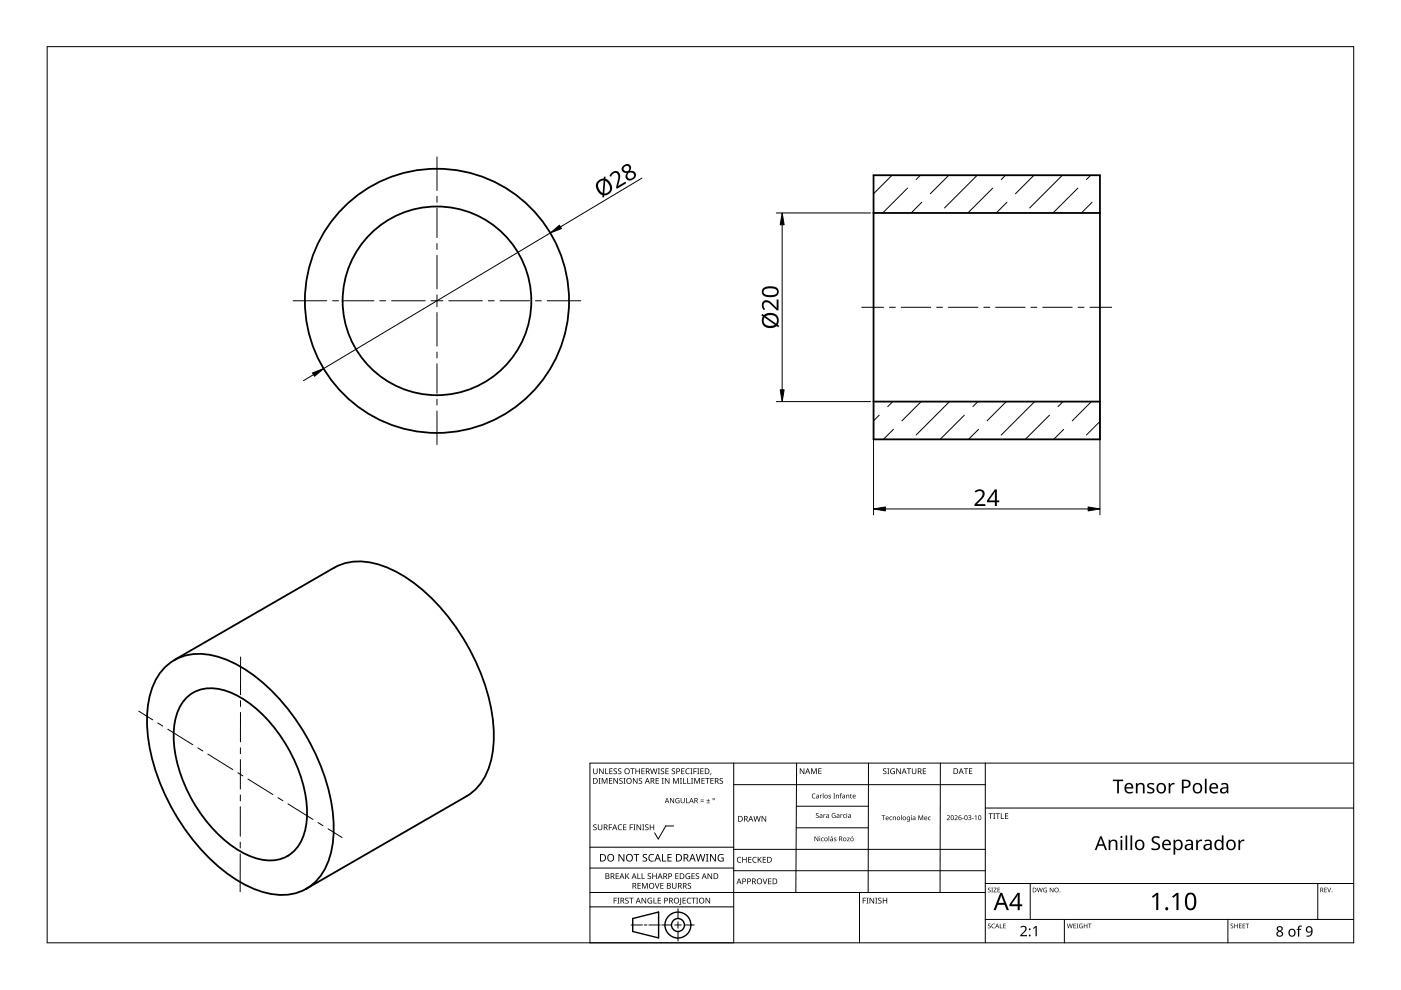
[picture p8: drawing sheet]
<svg xmlns="http://www.w3.org/2000/svg" width="297mm" height="210mm" viewBox="0 0 297 210" stroke-linecap="round" stroke-linejoin="round" font-family="sans-serif">
<g fill="none" stroke="#000" stroke-width=".38">
<path d="M185.2 37.2h48v56h-48zM185.2 45.2h48M233.2 85.2h-48M70.9 120.4a12.7 12.7 0 0 1 11.6 .1 37.4 37.4 0 0 1 16.4 16 39.5 39.5 0 0 1 5.8 20.4 14.4 14.4 0 0 1-4.7 11.2l-35 20.3M70.9 120.3l-33.9 19.6M34.8 141.7a10.6 10.6 0 0 1 10.6-2.7 30.5 30.5 0 0 1 15.6 11.2 43.8 43.8 0 0 1 9.7 24.5 16.5 16.5 0 0 1-3.6 12 10.6 10.6 0 0 1-10.6 2.6 30.7 30.7 0 0 1-15.6-11.2 43.7 43.7 0 0 1-9.7-24.4 16.4 16.4 0 0 1 3.6-12zM39.1 148.4a7.9 7.9 0 0 1 9.2-1.8 26.1 26.1 0 0 1 12.7 11.8 26.1 26.1 0 0 1 3.8 16.9 7.8 7.8 0 0 1-7.3 7.1 16.1 16.1 0 0 1-10.6-4.9 31.5 31.5 0 0 1-10.1-21.5 11.7 11.7 0 0 1 2.3-7.6z"/>
<circle cx="92.6" cy="63.8" r="20"/>
<circle cx="92.6" cy="63.8" r="28"/>
</g>
<g fill="none" stroke="#000" stroke-width=".21">
<path d="M189.1 37.2l-3.9 3.9M192.4 39.9l-5.2 5.3M195.2 37.2l-1 .9M201.2 37.2l-4 3.9M207.2 37.2l-6.9 6.9M210.5 39.9l-5.3 5.3M213.2 37.2l-.9 .9M219.2 37.2l-3.9 3.9M225.2 37.2l-6.9 6.9M228.5 39.9l-5.2 5.3M231.3 37.2l-1 .9M195.4 42.9l-2.2 2.3"/>
<path d="M213.5 42.9l-2.3 2.3M231.5 42.9l-2.2 2.3M186.4 88l-1.2 1.2M189.3 85.2l-1.1 1M189.4 91l-2.1 2.2M195.3 85.2l-4.1 4M201.3 85.2l-7.1 7M204.5 88l-5.2 5.2M207.3 85.2l-1 1M207.5 91l-2.1 2.2M213.4 85.2l-4.1 4M219.4 85.2l-7.1 7"/>
<path d="M222.5 88l-5.1 5.2M225.4 85.2l-1.1 1M225.5 91l-2.1 2.2M231.4 85.2l-4.1 4M233.2 89.4l-2.9 2.8"/>
</g>
<path d="M10 9.9h277v190h-277z" fill="none" stroke="#000" stroke-width=".21"/>
<g fill="none" stroke="#000" stroke-width=".21">
<path d="M125.1 179.6h30.5M142.8 175.1h-1.6l-1.6 2.8-.8-1.3M155.6 166.4h53.3M155.6 161.8v38.1h-30.5v-38.1h161.9M168.9 161.8l-.2 27.4M184.1 175.5h-15.3M184.1 170.9h-15.3M184.1 161.8v27.4M199.4 161.8l-.1 27.4M208.9 161.8v38.1M287 171.3h-78.1M125.1 192.3h30.5"/>
<path d="M125.1 189.2h83.8M133.8 196.1h2.4M136.6 196.1h.6M140 196.1h-2.4M140.3 196.1h2.1M143.1 196.1h1.3M143.7 195.4v1.4M143.7 197.5v2M143.7 192.7v2M147.2 196.1h-2.1M155.6 180.1h53.3M155.6 184h-30.5"/>
<path d="M182.2 189.2v10.7M208.9 184.6h-53.4M218.4 187.3v7.6M225.7 194.9v5M260.3 194.9v5M279.4 187.3v7.6M287 194.9h-78.1M287 187.3h-78.1"/>
</g>
<g fill="#000">
<path d="M125.8 174.9l.5-.1h.2l-.1 .2a.25 .25 0 0 0-.3-.1 .25 .25 0 0 0 0 .4 .42 .42 0 0 1 .4 .5 .42 .42 0 0 1-.7 .2v-.1a.27 .27 0 0 0 .5 0 .27 .27 0 0 0-.1-.4l-.4-.2zM125.8 162.9h.1v.8a.32 .32 0 0 0 .3 .3 .32 .32 0 0 0 .3-.3v-.8h.2v.8a.47 .47 0 0 1-.5 .4 .47 .47 0 0 1-.4-.4zM126.9 165h.4l-.1 .1v1l.1 .1h-.4l.1-.1v-1zM126.8 174.8h.1v.8a.32 .32 0 0 0 .3 .3 .32 .32 0 0 0 .3-.3v-.8h.2v.8a.47 .47 0 0 1-.5 .4 .47 .47 0 0 1-.4-.4zM127 162.9h.2l.6 1v-1h.2v1.2h-.2l-.7-1 .1 1h-.2zM127.6 165h.2l.4 1 .4-1h.2v1.2h-.2v-1.1l-.4 1.1h-.1l-.4-1.1v1.1h-.1zM128.3 162.9h.2v1.1h.5v.1h-.7zM129.1 174.8h.7v.1h-.6v.5h.5v.1h-.5v.5h-.1zM129.1 165h.7v.1h-.5v.4h.5v.1h-.5v.4h.5v.2h-.7zM129.2 162.9h.7v.1h-.5v.4h.4v.2h-.4v.4h.5v.1h-.7zM130.1 163l.5-.1 .2 .1v.1a.25 .25 0 0 0-.4-.1 .25 .25 0 0 0 0 .4 .42 .42 0 0 1 .4 .5 .42 .42 0 0 1-.7 .2v-.1a.27 .27 0 0 0 .5 0 .27 .27 0 0 0-.1-.4l-.4-.2zM130.1 165h.1l.7 1v-1h.1v1.2h-.2l-.6-1v1h-.1z"/>
<path d="M131.1 175l.5-.2 .3 .1-.1 .1a.49 .49 0 0 0-.7 .4 .49 .49 0 0 0 .8 .4 .57 .57 0 0 1-.8 0 .57 .57 0 0 1 0-.8zM131.1 163l.4-.1 .2 .1v.1a.25 .25 0 0 0-.4-.1 .25 .25 0 0 0 0 .4 .42 .42 0 0 1 .4 .5 .42 .42 0 0 1-.6 .2v-.1a.27 .27 0 0 0 .4 0 .27 .27 0 0 0-.1-.4l-.3-.2zM131.4 165.1l.4-.2 .2 .1v.1a.25 .25 0 0 0-.4-.1 .25 .25 0 0 0 0 .4l.4 .2v.4l-.4 .2-.3-.1 .1-.1a.27 .27 0 0 0 .4 .1 .27 .27 0 0 0-.1-.4l-.4-.3zM132.2 165h.4l-.1 .1v1l.1 .1h-.4l.1-.1v-1zM132.1 174.8h.7v.1h-.5v.4h.5v.1h-.5v.5h.5v.1h-.7zM133.5 174.8h.7v.1h-.5v.5h.5v.1h-.5v.5h-.2zM133.6 162.9h.9v.1h-.3v1.1h-.2v-1.1h-.4zM134.3 174.8h.4l-.1 .1v1l.1 .1h-.4l.1-.1v-1zM134.2 165h.2l.6 1v-1h.2v1.2h-.2l-.7-1v1h-.1zM134.7 162.9h.2v.5h.6v-.5h.2v1.2h-.2v-.5h-.6v.5h-.2zM135 174.8h.1l.7 1v-1h.1v1.2h-.2l-.6-1v1h-.1zM135.5 165.1l.4-.2 .2 .1v.1a.25 .25 0 0 0-.4-.1 .25 .25 0 0 0 0 .4l.4 .2v.4l-.4 .2-.3-.1 .1-.1a.27 .27 0 0 0 .4 .1 .27 .27 0 0 0-.1-.4l-.3-.3z"/>
<path d="M136.2 174.8h.4l-.1 .1v1l.1 .1h-.4l.1-.1v-1zM136 162.9h.7v.1h-.6v.4h.5v.2h-.5v.4h.6v.1h-.7zM136.8 174.9l.4-.1h.3l-.1 .2a.25 .25 0 0 0-.3-.1 .25 .25 0 0 0 0 .4 .42 .42 0 0 1 .4 .5 .42 .42 0 0 1-.7 .2v-.1a.27 .27 0 0 0 .5 0 .27 .27 0 0 0-.1-.4l-.4-.2zM137.8 174.8h.1v.5h.6v-.5h.2v1.2h-.2v-.6h-.6v.6h-.1zM137.8 162.9h.2l.3 1 .2-1h.2l.3 1 .2-1h.2l-.3 1.2h-.2l-.3-1-.3 1h-.1zM139 165h.7v.1h-.5v.4h.5v.1h-.5v.4h.5v.2h-.7zM139.5 162.9h.4l-.1 .1v1l.1 .1h-.4l.1-.1v-1zM140.3 165h.4l-.1 .1v1l.1 .1h-.4l.1-.1v-1zM140.1 163l.5-.1 .2 .1v.1a.25 .25 0 0 0-.4-.1 .25 .25 0 0 0 0 .4 .42 .42 0 0 1 .4 .5 .42 .42 0 0 1-.7 .2l.1-.1a.27 .27 0 0 0 .4 0 .27 .27 0 0 0-.1-.4l-.4-.2zM141.1 162.9h.7v.1h-.6v.4h.5v.2h-.5v.4h.6v.1h-.7zM141 165h.1l.7 1v-1h.1v1.2h-.1l-.7-1v1h-.1zM142.1 169.2h.1l.6 .9v-.9h.1v1.1h-.1l-.6-.9v.9h-.1z"/>
<path d="M142.5 163l.4-.1 .2 .1v.1a.25 .25 0 0 0-.4-.1 .25 .25 0 0 0 0 .4 .42 .42 0 0 1 .4 .5 .42 .42 0 0 1-.6 .2v-.1a.27 .27 0 0 0 .4 0 .27 .27 0 0 0-.1-.4l-.4-.2zM142.7 165h.2l.4 1 .4-1h.2v1.2h-.1v-1.1l-.4 1.1h-.2l-.4-1.1v1.1h-.1zM143.3 169.3l.5-.1 .3 .1-.1 .1a.45 .45 0 0 0-.7 .3 .45 .45 0 0 0 .6 .5v-.4h-.2v-.1h.4v.6a.6 .6 0 0 1-.8-.2 .6 .6 0 0 1 0-.8zM144.2 165h.4l-.2 .1v1l.2 .1h-.4l.1-.1v-1zM144.8 165h.2v1h.5v.2h-.7zM144.4 162.9h.7v.1h-.5v.4h.5v.2h-.5v.4h.5v.1h-.7zM144.3 169.2h.2v.7a.28 .28 0 0 0 .2 .3 .28 .28 0 0 0 .3-.3v-.7h.2v.7a.42 .42 0 0 1-.5 .4 .42 .42 0 0 1-.4-.4zM145.5 169.2h.1v1h.5v.1h-.6zM145.7 165h.2v1h.5v.2h-.7zM145.5 163.1l.3-.2 .4 .1v.1l-.3-.1a.49 .49 0 0 0-.4 .7 .49 .49 0 0 0 .7 .3 .57 .57 0 0 1-.8-.1 .57 .57 0 0 1 0-.8zM146.4 162.9h.4l-.1 .1v1l.1 .1h-.4l.1-.1v-1zM146.5 165h.5l-.2 .1v1l.2 .1h-.5l.2-.1v-1z"/>
<path d="M147 162.9h.7v.1h-.5v.5h.5v.1h-.5v.5h-.2zM147.2 165h.2l.4 1 .4-1h.2v1.2h-.2l.1-1.1-.5 1.1h-.1l-.4-1.1v1.1h-.1zM147.8 162.9h.5l-.2 .1v1l.2 .1h-.5l.2-.1v-1zM148.5 169.9h.7v.1h-.7zM148.5 169.5h.7v.2h-.7zM148.5 162.9h.7v.1h-.6v.4h.5v.2h-.5v.4h.6v.1h-.7zM148.7 165h.7v.1h-.5v.4h.5v.1h-.5v.4h.5v.2h-.7zM149.8 170.2h.7v.1h-.7zM149.5 165h.9v.1h-.3v1.1h-.2v-1.1h-.4zM150.1 169.4l.1 .3h.3l-.3 .1v.3l-.1-.3h-.3l.3-.1zM150.7 163.9h.1l-.2 .4zM150.6 165h.7v.1h-.5v.4h.5v.1h-.5v.4h.5v.2h-.7z"/>
<path d="M152.6 165.1l.4-.2 .3 .1-.1 .1a.25 .25 0 0 0-.4-.1 .25 .25 0 0 0 0 .4l.4 .2 .1 .4-.4 .2-.4-.1 .1-.1a.27 .27 0 0 0 .5 .1 .27 .27 0 0 0-.1-.4l-.4-.3zM159.7 173h.2l.3 1 .2-1h.2l.3 1 .2-1h.2l-.3 1.2h-.2l-.3-1-.3 1h-.1zM161.5 173h.2l.6 1v-1h.1v1.2h-.1l-.7-1v1h-.1zM169.6 162.9h.2l.6 1v-1h.1v1.2h-.1l-.7-1v1h-.1zM172 162.9h.2l.4 1 .3-1h.3v1.2h-.2v-1l-.4 1h-.1l-.4-1.1v1.1h-.1zM172.3 168.4l.6-.1-.3 .1a.42 .42 0 0 0-.3 .5 .42 .42 0 0 0 .6 .2 .48 .48 0 0 1-.7 0 .48 .48 0 0 1 .1-.7zM172.7 177.3h.1l.6 .9v-.9h.1v1.1h-.2l-.5-.9v.9h-.1zM173 172.5l.4-.1h.2l-.1 .1a.25 .25 0 0 0-.3 0 .25 .25 0 0 0-.1 .3 .25 .25 0 0 0 .4 .1l.1 .2-.1 .2-.4 .1-.1-.1a.25 .25 0 0 0 .3 .1 .25 .25 0 0 0 .1-.4l-.4-.2zM173.8 177.6h.1v.8h-.1zM173.5 162.9h.7v.1h-.5v.4h.4v.1h-.4v.5h.5v.1h-.7zM173.9 168.5l.1 .1 .3-.1-.3 .2v.6h-.1zM174.2 177.7l.3-.1 .1 .1a.28 .28 0 0 0-.4 .3 .28 .28 0 0 0 .4 .2 .36 .36 0 0 1-.5 0 .36 .36 0 0 1 .1-.5z"/>
<path d="M174.5 168.2h.1v1.1h-.1zM174.6 172.6l.1 .2 .3-.2-.3 .3v.5h-.1zM175.7 177.3h.1v1.1h-.1zM175.7 168.6l.5-.1-.4 .1v.2a.3 .3 0 0 1 .4 .4 .3 .3 0 0 1-.6 0v-.1l.4 .1a.2 .2 0 0 0 0-.3 .2 .2 0 0 0-.2 0zM176.4 177.3h.1l-.3 .2zM176.5 172.5l.4-.1h.3l-.2 .1a.42 .42 0 0 0-.5 .4 .42 .42 0 0 0 .5 .4v-.3l-.2-.1h.4v.5a.56 .56 0 0 1-.8-.1 .56 .56 0 0 1 .1-.8zM176.7 168.3h.3l-.1 .9 .1 .1h-.3l.1-.1zM176.8 177.7l.5-.1-.3 .1v.1a.28 .28 0 0 1 .3 .2 .28 .28 0 0 1-.1 .4 .28 .28 0 0 1-.4-.2l.4 .1a.2 .2 0 0 0 0-.3 .2 .2 0 0 0-.3 0zM177.2 168.5l.1 .1a.29 .29 0 0 1 .4-.1 .29 .29 0 0 1 .2 .3v.5h-.1v-.5a.21 .21 0 0 0-.3-.2 .21 .21 0 0 0-.1 .3v.4h-.2zM178.2 168.3l.3-.1-.2 .2 .2 .2h-.2v.7h-.2v-.7h-.1zM178.2 172.6l.1 .2 .3-.2-.2 .3-.1 .5h-.1zM178.8 172.7l.4-.1 .1 .2a.28 .28 0 0 0-.4 .2 .28 .28 0 0 0 .4 .3l-.1 .1-.4-.1z"/>
<path d="M179.5 172.6h.1v.8h-.1zM179.4 168.5l.1 .1a.29 .29 0 0 1 .3-.1 .29 .29 0 0 1 .3 .3v.5h-.2v-.5a.21 .21 0 0 0-.2-.2 .21 .21 0 0 0-.2 .3v.4h-.1zM179.6 177.6h.5l-.4 .7 .4 .1h-.5l.4-.7zM180.7 177.3h.1l-.3 .2zM180.4 168.3v.2h.2l-.2 .1v.5l.2 .2-.3-.1-.1-.7zM186.9 172.9h.8v.1h-.3v.9h-.2v-.9h-.3zM187.3 163l.4-.1 .2 .1v.1a.25 .25 0 0 0-.4-.1 .25 .25 0 0 0 0 .4 .42 .42 0 0 1 .4 .5 .42 .42 0 0 1-.6 .2v-.1a.27 .27 0 0 0 .4 0 .27 .27 0 0 0-.1-.4l-.3-.2zM188.1 162.9h.5l-.2 .1v1l.2 .1h-.5l.2-.1v-1zM188.7 173.2l.3-.1 .1 .2a.28 .28 0 0 0-.4 .2 .28 .28 0 0 0 .4 .3l-.1 .1-.3-.1zM188.9 163.1l.5-.2 .3 .1v.1a.5 .5 0 0 0-.8 .4 .5 .5 0 0 0 .7 .5v-.4h-.3v-.1h.4v.6a.66 .66 0 0 1-.8-.1 .66 .66 0 0 1 0-.9zM189.3 173.1l.1 .1a.29 .29 0 0 1 .3-.1 .29 .29 0 0 1 .2 .3v.5h-.1v-.5a.21 .21 0 0 0-.2-.2 .21 .21 0 0 0-.2 .3v.4h-.1zM190 162.9h.2l.7 1-.1-1h.2v1.2h-.2l-.6-1v1h-.2z"/>
<path d="M191 172.8h.2v1.1h-.2zM192.3 162.9h.9v.1h-.4v1.1h-.2v-1.1h-.3zM193.2 173.1h.1v.8h-.1zM193.3 162.9h.2v.8a.32 .32 0 0 0 .3 .3 .32 .32 0 0 0 .3-.3v-.8h.2v.8a.47 .47 0 0 1-.5 .4 .47 .47 0 0 1-.5-.4zM194.7 172.9h.2l.3 .8 .3-.8h.2v1h-.1v-.9l-.4 .9-.4-.9v.9h-.1zM195.7 162.9h.6v.1h-.5v.4h.5v.2h-.5v.4h.5v.1h-.6zM196.8 173.2l.4-.1 .1 .2a.28 .28 0 0 0-.4 .2 .28 .28 0 0 0 .4 .3 .36 .36 0 0 1-.5 0 .36 .36 0 0 1 0-.6zM200.7 173a.37 .37 0 0 1 .6 0 .37 .37 0 0 1-.2 .5l-.2 .3h.5v.1h-.7l.3-.4a.27 .27 0 0 0 .3-.3 .27 .27 0 0 0-.4-.2zM202.4 173a.37 .37 0 0 1 .6 0 .37 .37 0 0 1-.3 .5l-.2 .3h.5v.1h-.6l.2-.4a.27 .27 0 0 0 .3-.3 .27 .27 0 0 0-.4-.2zM204 173.4h.3v.2h-.3zM204.4 162.9h.9v.1h-.4v1.1h-.2v-1.1h-.3zM205.3 173l.4-.1 .2 .2a.23 .23 0 0 0-.1 .2 .23 .23 0 0 0 .1 .2l-.2 .4h-.4v-.2a.26 .26 0 0 0 .4 .1 .26 .26 0 0 0 0-.4l-.3-.1a.23 .23 0 0 0 .4-.1 .23 .23 0 0 0-.1-.3 .23 .23 0 0 0-.4 .1z"/>
<path d="M206.1 173.4h.3v.2h-.3zM205.4 162.9h.7v.1h-.5v.4h.5v.1h-.5v.5h.5v.1h-.7zM206.6 173.1l.4-.2v1h-.1v-.9zM209.6 172.4h.9v.2h-.4v1h-.1v-1h-.4zM210.6 172.4h.4l-.1 .1v1l.1 .1h-.4l.1-.1v-1zM211.1 172.4h.9v.2h-.4v1h-.1v-1h-.4zM212.2 172.4h.2v1.1h.5v.1h-.7zM213.1 172.4h.7v.2h-.6v.3h.5v.2h-.5v.4h.6v.1h-.7zM235.9 165.3h2.2v.3h-.9v2.6h-.3v-2.6h-1zM240.8 166h.3l.1 .3a.83 .83 0 0 1 .9-.3 .83 .83 0 0 1 .6 .8v1.4h-.4v-1.4a.59 .59 0 0 0-.7-.5 .59 .59 0 0 0-.4 .8v1.1h-.4zM243.3 166.2a1.29 1.29 0 0 1 1.4-.1l-.1 .3-.5-.1a.35 .35 0 0 0-.5 .1 .35 .35 0 0 0 .4 .5l.1 .1a.66 .66 0 0 1 .7 .7 .66 .66 0 0 1-.9 .6l-.7-.2v-.3l.7 .2 .5-.2v-.3l-.7-.3a.58 .58 0 0 1-.4-1zM244.3 177.6a1.38 1.38 0 0 1 1.6-.2l-.1 .4-.4-.2a.55 .55 0 0 0-.9 .3 .55 .55 0 0 0 .7 .7 .88 .88 0 0 1 .7 1.1 .88 .88 0 0 1-1.2 .6l-.6-.2v-.3l.2 .1a.82 .82 0 0 0 1.3-.4l-.1-.3-.4-.3a.88 .88 0 0 1-.8-1.3z"/>
<path d="M247.8 166h.3v.4l.4-.4h.6l-.1 .3-.5 .1-.3 .3-.1 1.5h-.3zM253.6 178h.3l.1 .4 .3-.3 .6-.1-.1 .4h-.4l-.3 .3-.1 1.5h-.4zM262.6 178h.3v.4l.4-.3 .6-.1-.1 .4h-.5l-.3 .3-.1 1.5h-.3zM130.1 190.3h.7v.2h-.5v.4h.4v.1h-.4v.6h-.2zM130.5 185.2h.7v.1h-.5v.4h.5v.1h-.5v.4h.5v.2h-.7zM130.9 190.3h.4l-.1 .2v.9l.1 .2h-.4l.1-.2v-.9zM131.1 181.1h.3l.8 1.3v-1.3h.2v1.6h-.3l-.8-1.4v1.4h-.2zM132.6 190.5l.4-.2 .3 .1-.1 .1a.25 .25 0 0 0-.4-.1 .25 .25 0 0 0 0 .4 .4 .4 0 0 1 .5 .3 .4 .4 0 0 1-.3 .5 .4 .4 0 0 1-.5-.2h.1a.27 .27 0 0 0 .5 .1 .27 .27 0 0 0-.1-.5l-.4-.2zM132.6 185.2h.1v.6l.6-.6h.1l-.4 .5 .5 .7h-.2l-.5-.6-.1 .6h-.1zM133.4 190.3h.9v.2h-.4v1.1h-.1v-1.1h-.4zM134.3 181.1h1.2v.2h-.5v1.4h-.2v-1.4h-.5zM135.2 185.2h.1v1h.5v.2h-.6z"/>
<path d="M135.2 187.2h.6v.1h-.5v.4h.5v.2h-.5v.4h.5v.1h-.6zM136 185.2h.2v1h.5v.2h-.7zM136.1 187.2h.2l.4 1 .4-1h.2v1.2h-.1v-1l-.4 1h-.2l-.4-1 .1 1h-.2zM136 190.3h.2l.7 1.1-.1-1.1h.2v1.3h-.2l-.6-1v1h-.2zM136.3 181.2l.4-.1h.5l-.2 .2a.33 .33 0 0 0-.5 .1 .33 .33 0 0 0 .4 .4 .49 .49 0 0 1 .3 .7 .49 .49 0 0 1-.8 .2l-.2-.1v-.2l.3 .1a.35 .35 0 0 0 .5-.2 .35 .35 0 0 0-.4-.4l-.3-.3zM137.4 190.5l.6-.2 .3 .1-.1 .1a.5 .5 0 0 0-.8 .4 .5 .5 0 0 0 .7 .5v-.3h-.3v-.2h.5v.6a.66 .66 0 0 1-.9-.1 .66 .66 0 0 1 0-.9zM137.4 185.3l.4-.2 .2 .1v.1a.25 .25 0 0 0-.4-.1 .25 .25 0 0 0 0 .4 .42 .42 0 0 1 .4 .6 .42 .42 0 0 1-.6 .2v-.2a.27 .27 0 0 0 .4 .1 .27 .27 0 0 0-.1-.4l-.3-.3zM137.7 181.3l.4-.2h.6l-.1 .2-.4-.1a.64 .64 0 0 0-.5 .9 .64 .64 0 0 0 .9 .3v.2a.83 .83 0 0 1-1-.3 .83 .83 0 0 1 .1-1zM138.6 190.3h.1v1.1h.5v.2h-.6zM138.8 187.2h.2l.3 1.1 .4-1.1h.1l-.4 1.2h-.1zM138.3 185.2h.2v.5h.6v-.5h.1v1.2h-.1v-.6h-.6v.6h-.2zM139.5 190.3h.6v.2h-.5v.4h.5v.1h-.5v.4h.5v.2h-.6z"/>
<path d="M140.4 181.1h.2v1.4h.7v.2h-.9zM140 187.2h.7v.1h-.5v.4h.5v.2h-.5v.4h.5v.1h-.7zM141.5 181.1h.9v.2h-.7v.4h.7v.2h-.7v.6h.7v.2h-.9zM142.5 187.2h.1v.8a.32 .32 0 0 0 .4 .3 .32 .32 0 0 0 .3-.3v-.8h.1v.8a.47 .47 0 0 1-.4 .4 .47 .47 0 0 1-.5-.4zM143.2 185.2h.7v.1h-.6v.4h.5v.1h-.5v.4h.6v.2h-.7zM144.2 190.3h.2v1.3l-.1 .2-.3 .1v-.2l.2-.1zM144.7 190.3h.7v.2h-.5v.4h.5v.1h-.5v.4h.5v.2h-.7zM145.5 185.3l.4-.2 .4 .1-.1 .1a.5 .5 0 0 0-.7 .4 .5 .5 0 0 0 .7 .5v-.3h-.3v-.2h.4v.6a.66 .66 0 0 1-.9-.1 .66 .66 0 0 1 .1-.9zM145.8 190.5l.3-.2 .4 .1v.1h-.3a.49 .49 0 0 0-.4 .6 .49 .49 0 0 0 .7 .3 .57 .57 0 0 1-.8 0 .57 .57 0 0 1 0-.8zM145.9 187.3l.4-.1 .2 .1v.1a.25 .25 0 0 0-.4-.1 .25 .25 0 0 0 0 .4l.4 .2v.3l-.4 .2h-.3l.1-.1a.27 .27 0 0 0 .4 0 .27 .27 0 0 0-.1-.4l-.4-.2zM146.6 190.3h.9v.2h-.4v1.1h-.1v-1.1h-.4zM146.6 185.2h.7v.1h-.5v.4h.5v.1h-.5v.4h.5v.2h-.7z"/>
<path d="M147.6 190.3h.4l-.1 .2v.9l.1 .2h-.4l.1-.2v-.9zM147.6 185.3l.4-.2 .2 .1v.1a.25 .25 0 0 0-.4-.1 .25 .25 0 0 0 0 .4 .42 .42 0 0 1 .4 .6 .42 .42 0 0 1-.7 .2l.1-.2a.27 .27 0 0 0 .4 .1 .27 .27 0 0 0-.1-.4l-.4-.3zM147.5 181.1h.2l.4 1.3 .3-1.3h.2l.4 1.3 .3-1.3h.2l-.4 1.6h-.2l-.4-1.4-.3 1.4h-.2zM149.7 181.1h.5l-.2 .1v1.3l.2 .2h-.5l.1-.2v-1.3zM149.6 190.3h.2l.6 1.1v-1.1h.2v1.3h-.2l-.7-1v1h-.1zM150 185.2h.2l.6 1v-1h.2v1.2h-.2l-.6-1v1h-.2zM150.5 181.1h.3l.8 1.3v-1.3h.2v1.6h-.2l-.9-1.4v1.4h-.2zM152.4 181.3l.7-.2h.3l-.1 .2a.65 .65 0 0 0-1 .5 .65 .65 0 0 0 .9 .7v-.5h-.3v-.2h.5v.8a.86 .86 0 0 1-1.1-.2 .86 .86 0 0 1 .1-1.1zM156.4 181.8l.4-.1h.4l-.1 .2a.49 .49 0 0 0-.7 .4 .49 .49 0 0 0 .7 .4 .57 .57 0 0 1-.8 0 .57 .57 0 0 1 0-.8zM157.4 181.7h.1v.5h.7v-.5h.1v1.2h-.1v-.6h-.7v.6h-.1zM158.6 181.7h.7v.1h-.5v.4h.5v.1h-.5v.5h.5v.1h-.7zM159.7 181.8l.3-.1h.4v.2l-.3-.1a.49 .49 0 0 0-.4 .6 .49 .49 0 0 0 .7 .3 .57 .57 0 0 1-.8 0 .57 .57 0 0 1 0-.8z"/>
<path d="M160.7 181.7h.1v.6l.5-.6h.2l-.5 .5 .5 .7h-.1l-.5-.6-.1 .6h-.1zM161.7 186.3h.1l.4 1 .3-1h.2l-.4 1.2h-.2zM161.7 181.7h.7v.1h-.5v.4h.5v.1h-.5v.5h.5v.1h-.7zM162.9 186.3h.6v.1h-.5v.4h.5v.1h-.5v.4h.5v.2h-.6zM182.9 190.3h.7v.2h-.5v.4h.5v.1h-.5v.6h-.2zM183.7 190.3h.4l-.1 .2v.9l.1 .2h-.4l.1-.2v-.9zM184.4 190.3h.1l.7 1v-1h.1v1.3h-.1l-.7-1v1h-.1zM185.6 190.3h.4l-.1 .2v.9l.1 .2h-.4l.1-.2v-.9zM186.2 190.5l.5-.2 .2 .1v.1a.25 .25 0 0 0-.4-.1 .25 .25 0 0 0 0 .4l.4 .2v.4l-.4 .2-.3-.1v-.1a.27 .27 0 0 0 .5 .1 .27 .27 0 0 0-.1-.5l-.4-.2zM187.2 190.3h.1v.6h.6v-.6h.2v1.3h-.2v-.6h-.6v.6h-.1zM209.5 188.3l.3-.1 .2 .2a.24 .24 0 0 0-.3-.1 .24 .24 0 0 0-.1 .3 .24 .24 0 0 0 .3 .1l.2 .2-.1 .2-.4 .1-.2-.2a.23 .23 0 0 0 .4 .2 .23 .23 0 0 0 0-.4l-.3-.2zM209.5 195.9l.3-.1 .2 .2a.24 .24 0 0 0-.3-.1 .24 .24 0 0 0-.1 .3 .24 .24 0 0 0 .3 .1 .31 .31 0 0 1 0 .5 .31 .31 0 0 1-.5-.1 .23 .23 0 0 0 .4 .1 .23 .23 0 0 0 0-.4l-.3-.2z"/>
<path d="M210.2 188.2h.3l-.1 .1 .1 .9h-.3l.1-.1zM210.3 196l.4-.2 .2 .1v.1a.39 .39 0 0 0-.6 .3 .39 .39 0 0 0 .6 .4 .46 .46 0 0 1-.7-.1 .46 .46 0 0 1 .1-.6zM210.7 188.2h.6l-.5 .9h.5v.1h-.7l.5-.9h-.4zM212 195.8h.1v.9l.4 .1h-.5zM211.5 188.2h.5l-.4 .1v.3h.4l-.4 .1v.4l.4 .1h-.5zM212.7 195.8h.5l-.4 .1v.3h.4l-.4 .2v.3l.4 .1h-.5zM216.3 196.5a.76 .76 0 0 1 1.2 0 .76 .76 0 0 1-.3 1.2l-.6 .6h1.2v.2h-1.5v-.2l.8-.8a.52 .52 0 0 0 .2-.8 .52 .52 0 0 0-.8 0zM219 196.8l.6-.5h.2v2.2h-.2v-1.9l-.5 .4zM219.8 188.2h.2l.2 .8 .2-.8h.1l.3 .8 .2-.8h.1l-.3 1h-.1l-.2-.8-.3 .8h-.1zM221.3 188.3h.7h-.1a.4 .4 0 0 0-.6 .4 .4 .4 0 0 0 .6 .4v-.3l-.2-.1h.3v.5a.53 .53 0 0 1-.7-.2 .53 .53 0 0 1 0-.7zM222.6 188.2h.1l.5 .8v-.8h.1v1h-.1l-.5-.8v.8h-.1zM226.2 195.8h.1l.2 .9 .3-.9h.1l.2 .9 .2-.9h.1l-.2 1h-.1l-.3-.8-.2 .8h-.1z"/>
<path d="M227.6 195.8h.5l-.4 .1v.3h.4l-.4 .2v.3l.4 .1h-.5zM228.3 195.8h.3l-.1 .1 .1 .9h-.3l.1-.1zM228.9 196l.7-.1-.2 .1a.4 .4 0 0 0-.5 .3 .4 .4 0 0 0 .5 .4v-.3l-.2-.1h.4v.5a.53 .53 0 0 1-.7-.1 .53 .53 0 0 1 0-.7zM229.8 195.8h.1v.4h.5v-.4h.1v1h-.1v-.4h-.5v.4h-.1zM230.7 195.8h.7l-.3 .1v.9h-.1v-.9zM235.1 178h.2l.1 .3a.83 .83 0 0 1 .9-.3 .83 .83 0 0 1 .6 .8v1.4h-.4v-1.4a.59 .59 0 0 0-.7-.5 .59 .59 0 0 0-.4 .8v1.1h-.3zM244.2 190.1l1-.8h.4v3.6h-.5l.1-3.1-.7 .6zM248.5 190.1l1-.8h.4v3.6h-.5v-3.1l-.7 .6zM260.9 195.9l.4-.1 .1 .2a.24 .24 0 0 0-.3-.1 .24 .24 0 0 0-.1 .3 .24 .24 0 0 0 .4 .1 .31 .31 0 0 1 0 .5 .31 .31 0 0 1-.5-.1 .23 .23 0 0 0 .3 .1 .23 .23 0 0 0 .1-.4l-.4-.2zM261.7 195.8h.1v.4h.5v-.4h.1v1h-.1v-.4h-.5v.4h-.1zM262.7 195.8h.5l-.4 .1v.3h.4l-.4 .2v.3l.4 .1h-.5zM263.5 195.8h.5l-.4 .1v.3h.4l-.4 .2v.3l.4 .1h-.5z"/>
<path d="M264.1 195.8h.7l-.3 .1v.9h-.1v-.9zM275.3 196.4l.7-.1v.2h-.4l-.1 .2v.2h.4v.2h-.4v1.5h-.3v-1.5h-.3l.3-.2zM280.8 188.2h.5l-.4 .1v.3h.4l-.4 .1v.4l.4 .1h-.5zM281.4 188.2h.1l.3 .8 .3-.8h.1l-.3 1h-.1z"/>
<path d="M125.8 165h.3a.54 .54 0 0 1 .6 .6 .56 .56 0 0 1-.6 .6h-.3zM125.9 165.1v.9h.2a.43 .43 0 0 0 .5-.4 .41 .41 0 0 0-.5-.5z"/>
<path d="M128 174.8h.3a.35 .35 0 0 1 .5 .2 .35 .35 0 0 1-.3 .5l.4 .5h-.2l-.3-.5h-.2v.5h-.2zM128.2 174.9v.5h.1a.23 .23 0 0 0 .3-.2 .23 .23 0 0 0-.3-.3z"/>
<path d="M130.3 174.8h.1l.5 1.2h-.2l-.1-.4h-.5l-.2 .4h-.1zM130.3 175l-.2 .5h.4z"/>
<path d="M132.3 163.5a.61 .61 0 0 1 1.2 0 .61 .61 0 0 1-1.2 0zM132.7 163.1l-.1 .4a.45 .45 0 0 0 .5 .4 .45 .45 0 0 0 .3-.5 .45 .45 0 0 0-.5-.4z"/>
<path d="M132.7 165.6a.61 .61 0 0 1 1.2 0 .61 .61 0 0 1-1.2 0zM133.1 165.2a.47 .47 0 0 0-.1 .7 .47 .47 0 0 0 .7-.1 .45 .45 0 0 0 0-.6 .45 .45 0 0 0-.6 0z"/>
<path d="M136.9 162.9h.4a.35 .35 0 0 1 .4 .3 .35 .35 0 0 1-.2 .4l.3 .5h-.2l-.3-.5h-.2v.5h-.2zM137.1 163v.5h.2a.23 .23 0 0 0 .3-.2 .23 .23 0 0 0-.3-.3z"/>
<path d="M137.2 165h.1l.5 1.2h-.2l-.1-.4h-.5l-.1 .4h-.2zM137.2 165.1l-.2 .6h.4z"/>
<path d="M138 165h.3a.35 .35 0 0 1 .4 .2 .35 .35 0 0 1-.2 .4l.3 .6h-.2l-.3-.5h-.2v.5h-.1zM138.1 165.1v.4h.2a.23 .23 0 0 0 .3-.2 .23 .23 0 0 0-.3-.2z"/>
<path d="M141.4 169.2h.1l.4 1.1h-.1l-.2-.3h-.4l-.1 .3h-.2zM141.4 169.3l-.2 .5h.4z"/>
<path d="M143.4 162.9h.3a.41 .41 0 0 1 .5 .5 .41 .41 0 0 1-.6 .3v.4h-.2zM143.6 163v.5a.29 .29 0 0 0 .4-.2 .29 .29 0 0 0-.4-.3z"/>
<path d="M146.5 169.2h.2l.4 1.1h-.2l-.1-.3h-.4l-.2 .3h-.1zM146.6 169.3l-.2 .5h.4z"/>
<path d="M147.2 169.2h.3a.31 .31 0 0 1 .4 .2 .31 .31 0 0 1-.2 .4l.3 .5h-.1l-.3-.5h-.2v.5h-.2zM147.4 169.3v.4h.1a.21 .21 0 0 0 .3-.2 .21 .21 0 0 0-.3-.2z"/>
<path d="M149.4 162.9h.4a.61 .61 0 0 1 .6 .6 .61 .61 0 0 1-.6 .6h-.4zM149.6 163v1h.2a.48 .48 0 0 0 .4-.5 .48 .48 0 0 0-.4-.5z"/>
<path d="M151.1 169.4a.24 .24 0 0 1 .4 0 .24 .24 0 0 1-.4 0zM151.2 169.4a.15 .15 0 0 0 .3 0 .15 .15 0 0 0-.3 0z"/>
<path d="M151.6 165h.3a.35 .35 0 0 1 .4 .2 .35 .35 0 0 1-.2 .4l.3 .6h-.1l-.3-.5h-.3v.5h-.1zM151.7 165.1v.4h.2a.23 .23 0 0 0 .3-.2 .23 .23 0 0 0-.3-.2z"/>
<path d="M156.5 173h.4a.61 .61 0 0 1 .6 .6 .61 .61 0 0 1-.7 .6h-.3zM156.7 173.1v1h.1a.48 .48 0 0 0 .5-.5 .48 .48 0 0 0-.4-.5z"/>
<path d="M157.7 173h.4a.35 .35 0 0 1 .4 .2 .35 .35 0 0 1-.2 .5l.3 .5h-.2l-.3-.5h-.2v.5h-.2zM157.9 173.1v.5h.2a.23 .23 0 0 0 .3-.2 .23 .23 0 0 0-.3-.3z"/>
<path d="M159.1 173h.2l.4 1.2h-.1l-.2-.4h-.5l-.1 .4h-.2zM159.2 173.2l-.2 .5h.4z"/>
<path d="M171.2 162.9h.1l.5 1.2h-.2l-.1-.4h-.5l-.1 .4h-.2zM171.2 163.1l-.1 .5h.3z"/>
<path d="M173.1 168.6h.5v.7l-.1-.1a.26 .26 0 0 1-.3 .1 .26 .26 0 0 1-.2-.4 .26 .26 0 0 1 .4-.1h.1v-.2zM173.2 169a.19 .19 0 0 0 .2 .2 .19 .19 0 0 0 .1-.3z"/>
<path d="M173.8 172.7h.5l.1 .7-.2-.1a.26 .26 0 0 1-.3 .1 .26 .26 0 0 1-.1-.3 .26 .26 0 0 1 .3-.1l.1-.1v-.1zM173.9 173.1a.19 .19 0 0 0 .2 .2 .19 .19 0 0 0 .1-.3z"/>
<path d="M174.7 178a.4 .4 0 0 1 .8 0 .4 .4 0 0 1-.8 0zM174.9 178a.27 .27 0 0 0 .5 0 .27 .27 0 0 0-.5 0z"/>
<path d="M174.7 168.9a.4 .4 0 0 1 .8 0 .4 .4 0 0 1-.8 0zM174.9 168.9a.3 .3 0 0 0 .6 0 .3 .3 0 0 0-.6 0z"/>
<path d="M175.2 172.7h.5v.7l-.1-.1a.26 .26 0 0 1-.3 .1 .26 .26 0 0 1-.2-.3 .26 .26 0 0 1 .4-.1l.1-.1v-.1zM175.3 173.1a.17 .17 0 0 0 .1 .2 .17 .17 0 0 0 .2-.1v-.2z"/>
<path d="M176.1 177.6l.5 .1v.7l-.1-.1a.26 .26 0 0 1-.4 .1 .26 .26 0 0 1-.1-.4 .26 .26 0 0 1 .4-.1h.1l-.1-.2zM176.2 178.1h-.1a.19 .19 0 0 0 .3 .2 .19 .19 0 0 0 .1-.3z"/>
<path d="M177.4 172.7h.5l.1 .7-.2-.1a.26 .26 0 0 1-.3 .1 .26 .26 0 0 1-.1-.3 .26 .26 0 0 1 .3-.1l.1-.1v-.1zM177.5 173.1v.2h.2l.1-.3z"/>
<path d="M177.9 177.3h.3a.29 .29 0 0 1 .4 .2 .29 .29 0 0 1-.2 .4l.2 .5h-.1l-.3-.5h-.2v.5h-.1zM178 177.5v.3h.2a.2 .2 0 0 0 .2-.2 .2 .2 0 0 0-.2-.1z"/>
<path d="M178.6 168.6h.5l.1 .7-.2-.1a.26 .26 0 0 1-.3 .1 .26 .26 0 0 1-.1-.4 .26 .26 0 0 1 .3-.1h.1v-.2zM178.7 169v.1l.2 .1 .1-.3z"/>
<path d="M178.7 178a.4 .4 0 0 1 .8 0 .4 .4 0 0 1-.8 0zM178.9 178a.27 .27 0 0 0 .5 0 .27 .27 0 0 0-.5 0z"/>
<path d="M179.9 172.7h.5v.7l-.1-.1a.26 .26 0 0 1-.4 .1 .26 .26 0 0 1-.1-.3 .26 .26 0 0 1 .4-.1l.1-.1-.1-.1zM180 173.1l-.1 .2h.2l.2-.3z"/>
<path d="M180.2 178a.4 .4 0 0 1 .8 0 .4 .4 0 0 1-.8 0zM180.4 178a.3 .3 0 0 0 .6 0 .3 .3 0 0 0-.6 0z"/>
<path d="M180.9 168.6h.4l.1 .3h-.5l.1 .2h.4v.1h-.5zM181 168.7l-.1 .1h.4l-.1-.2z"/>
<path d="M187.9 173.2h.4l.1 .3-.5 .1 .1 .2h.4a.37 .37 0 0 1-.6 0 .37 .37 0 0 1 .1-.6zM188 173.3l-.1 .1h.4l-.1-.2z"/>
<path d="M190.1 173.5a.38 .38 0 0 1 .7 0 .38 .38 0 0 1-.7 0zM190.3 173.5a.27 .27 0 0 0 .5 0 .27 .27 0 0 0-.5 0z"/>
<path d="M191.3 173.5a.4 .4 0 0 1 .8 0 .4 .4 0 0 1-.8 0zM191.5 173.5a.27 .27 0 0 0 .5 0 .27 .27 0 0 0-.5 0z"/>
<path d="M191.6 162.9h.2l.4 1.2h-.1l-.2-.4h-.4l-.2 .4h-.1zM191.7 163.1l-.2 .5h.4z"/>
<path d="M192.4 173.2l.5-.1v.9l-.2 .2h-.4v-.1h.4l.1-.3a.38 .38 0 0 1-.6-.1 .38 .38 0 0 1 .2-.5zM192.3 173.5a.27 .27 0 0 0 .5 0 .27 .27 0 0 0-.5 0z"/>
<path d="M193.6 173.2h.5v.7l-.1-.1a.26 .26 0 0 1-.4 .1 .26 .26 0 0 1-.1-.3 .26 .26 0 0 1 .3-.2h.2l-.1-.1zM193.6 173.6a.19 .19 0 0 0 .3 .2 .19 .19 0 0 0 .1-.3z"/>
<path d="M194.6 162.9h.3a.35 .35 0 0 1 .5 .2 .35 .35 0 0 1-.3 .5l.4 .5h-.2l-.3-.5h-.3v.5h-.1zM194.7 163v.5h.2a.23 .23 0 0 0 .3-.2 .23 .23 0 0 0-.3-.3z"/>
<path d="M196 173.2h.5l.1 .3h-.5l.1 .3h.4v.1l-.6-.1zM196.1 173.3v.1h.4l-.1-.2z"/>
<path d="M201.7 172.9h.3l.2 .2v.5l-.2 .3h-.3l-.1-.3zM201.8 173l-.1 .4a.26 .26 0 0 0 .2 .4 .26 .26 0 0 0 .2-.4l-.1-.4z"/>
<path d="M202.2 162.9h.3a.55 .55 0 0 1 .6 .6 .56 .56 0 0 1-.6 .6h-.3zM202.3 163v1h.2a.48 .48 0 0 0 .5-.5 .48 .48 0 0 0-.5-.5z"/>
<path d="M203.3 173l.5-.1-.4 .1-.1 .4a.35 .35 0 0 1 .6 .2 .35 .35 0 0 1-.4 .4 .35 .35 0 0 1-.3-.5zM203.3 173.6a.25 .25 0 0 0 .5 0 .25 .25 0 0 0-.5 0z"/>
<path d="M203.7 162.9h.2l.4 1.2h-.1l-.2-.4h-.5l-.1 .4h-.2zM203.8 163.1l-.2 .5h.4z"/>
<path d="M204.6 172.9h.3l.2 .2v.5l-.2 .3h-.2l-.2-.3zM204.7 173l-.1 .4a.26 .26 0 0 0 .2 .4 .26 .26 0 0 0 .2-.4l-.1-.4z"/>
<path d="M207.5 172.9h.3l.2 .2v.5l-.2 .3h-.2l-.2-.3zM207.6 173l-.1 .4a.26 .26 0 0 0 .2 .4 .26 .26 0 0 0 .2-.4l-.1-.4z"/>
<path d="M238.7 166.3a.94 .94 0 0 1 1.1-.2 .94 .94 0 0 1 .5 1.1h-1.5a.83 .83 0 0 0 .5 .8 .83 .83 0 0 0 .9-.2v.3a1.19 1.19 0 0 1-1.6-.2 1.19 1.19 0 0 1 .1-1.6zM239 166.4l-.2 .5h1.1a.54 .54 0 0 0-.3-.6 .54 .54 0 0 0-.6 .1z"/>
<path d="M240.9 178.3a1.07 1.07 0 0 1 1.5 .1 1.07 1.07 0 0 1-.1 1.5 1.07 1.07 0 0 1-1.5 0 1.44 1.44 0 0 1 .1-1.6zM241.2 178.4a.83 .83 0 0 0-.2 1.1 .83 .83 0 0 0 1 .4 .85 .85 0 0 0 .3-1.1 .85 .85 0 0 0-1-.4z"/>
<path d="M245.5 166.3a1.02 1.02 0 0 1 1.1-.2 1.02 1.02 0 0 1 .6 1 1.06 1.06 0 0 1-1.3 1.1 1.06 1.06 0 0 1-.6-1.6zM245.8 166.4a.85 .85 0 0 0-.2 1 .85 .85 0 0 0 .9 .5 .82 .82 0 0 0 .3-1.1 .82 .82 0 0 0-1-.4z"/>
<path d="M250.6 165.3h.7a.92 .92 0 0 1 1.1 .9 .92 .92 0 0 1-1.1 .9h-.4v1.1h-.3zM250.9 165.6v1.2a.73 .73 0 0 0 .9-.1 .73 .73 0 0 0 .2-.8l-.4-.3z"/>
<path d="M253.1 166.3a1.08 1.08 0 0 1 1.6 .1 1.08 1.08 0 0 1-.2 1.5 1.08 1.08 0 0 1-1.5-.2 1.47 1.47 0 0 1 .1-1.4zM253.5 166.4l-.3 .7a.69 .69 0 0 0 .8 .8 .69 .69 0 0 0 .5-1 .64 .64 0 0 0-.3-.6 .64 .64 0 0 0-.7 .1z"/>
<path d="M256.7 166.3a.94 .94 0 0 1 1.1-.2 .94 .94 0 0 1 .5 1.1h-1.5a.83 .83 0 0 0 .5 .8 .83 .83 0 0 0 .9-.2v.3a1.19 1.19 0 0 1-1.6-.2 1.19 1.19 0 0 1 .1-1.6zM257 166.4l-.2 .5h1.1a.53 .53 0 0 0-.7-.6z"/>
<path d="M258.9 166.2a.9 .9 0 0 1 .9-.2 .9 .9 0 0 1 .6 .7v1.5h-.2l-.1-.3a.74 .74 0 0 1-1 .4 .74 .74 0 0 1-.4-1 .74 .74 0 0 1 1-.4h.4a.51 .51 0 0 0-.2-.6 .51 .51 0 0 0-.6 0l-.3 .1zM259.1 167.3v.5l.3 .2a.63 .63 0 0 0 .7-.9z"/>
<path d="M260.2 178.3a1.07 1.07 0 0 1 1.5 .1 1.07 1.07 0 0 1 0 1.5 1.07 1.07 0 0 1-1.5 0 1.44 1.44 0 0 1 0-1.6zM260.6 178.4a.83 .83 0 0 0-.2 1.1 .83 .83 0 0 0 1 .4 .85 .85 0 0 0 .2-1.1 .85 .85 0 0 0-.9-.4z"/>
<path d="M128.4 185.2h.3a.31 .31 0 0 1 .5 .1 .31 .31 0 0 1-.3 .4 .33 .33 0 0 1 .3 .4 .33 .33 0 0 1-.4 .3h-.4zM128.5 185.8v.4h.3a.23 .23 0 0 0 .3-.2 .23 .23 0 0 0-.3-.2zM128.5 185.3v.4h.2a.21 .21 0 0 0 .3-.2 .21 .21 0 0 0-.3-.2z"/>
<path d="M127.2 181.1h.5a.71 .71 0 0 1 .8 .8 .73 .73 0 0 1-.8 .8h-.5zM127.4 181.2v1.3h.2a.56 .56 0 0 0 .7-.6 .54 .54 0 0 0-.6-.7z"/>
<path d="M129.5 185.2h.3a.35 .35 0 0 1 .4 .2 .35 .35 0 0 1-.2 .4l.3 .6h-.1l-.3-.5h-.3v.5h-.1zM129.6 185.3v.4h.2a.23 .23 0 0 0 .3-.2 .23 .23 0 0 0-.3-.2z"/>
<path d="M128.9 181.3a.76 .76 0 0 1 1.1 .1 .76 .76 0 0 1-.1 1.1 .76 .76 0 0 1-1.1-.3v-.5zM129.1 181.4a.62 .62 0 0 0-.1 .8 .62 .62 0 0 0 .8 .2l.1-.1a.61 .61 0 0 0 0-.8 .61 .61 0 0 0-.8-.1z"/>
<path d="M131.6 190.3h.3a.35 .35 0 0 1 .4 .3 .35 .35 0 0 1-.2 .4l.3 .6h-.1l-.3-.5h-.3v.5h-.1zM131.7 190.5v.4h.2a.23 .23 0 0 0 .3-.2 .23 .23 0 0 0-.3-.2z"/>
<path d="M131.8 185.2h.1l.5 1.2h-.2l-.1-.4h-.5l-.1 .4h-.2zM131.9 185.3l-.2 .6h.4z"/>
<path d="M132.9 181.3a.76 .76 0 0 1 1.1 .1 .76 .76 0 0 1-.1 1.1 .76 .76 0 0 1-1.1-.3l-.1-.5zM133.1 181.4a.62 .62 0 0 0-.2 .8 .62 .62 0 0 0 .9 .2l.1-.1a.61 .61 0 0 0 0-.8 .61 .61 0 0 0-.8-.1z"/>
<path d="M134.1 187.2h.3a.35 .35 0 0 1 .5 .2 .35 .35 0 0 1-.3 .5l.4 .5h-.2l-.3-.5h-.2v.5h-.2zM134.3 187.3v.5h.1a.23 .23 0 0 0 .3-.2 .23 .23 0 0 0-.3-.3z"/>
<path d="M134.4 185.2h.1l.5 1.2h-.2l-.1-.4h-.5l-.1 .4h-.2zM134.4 185.3l-.2 .6h.4z"/>
<path d="M135.3 190.3h.1l.5 1.3h-.2l-.1-.4h-.5l-.2 .4h-.1zM135.3 190.5l-.2 .5h.4z"/>
<path d="M137.5 187.8a.61 .61 0 0 1 1.2 0 .61 .61 0 0 1-1.2 0zM137.9 187.4a.47 .47 0 0 0-.1 .7 .47 .47 0 0 0 .7 0v-.1a.45 .45 0 0 0 0-.5 .45 .45 0 0 0-.6-.1z"/>
<path d="M139.4 181.1h.1l.6 1.6h-.2l-.1-.5h-.7l-.2 .5h-.2zM139.4 181.3l-.2 .7h.5z"/>
<path d="M139.9 185.2h.1l.5 1.2h-.2l-.1-.4h-.5l-.1 .4h-.2zM139.9 185.3l-.1 .6h.3z"/>
<path d="M140.7 185.2h.3a.35 .35 0 0 1 .4 .2 .35 .35 0 0 1-.2 .4l.3 .6h-.2l-.2-.5h-.3v.5h-.1zM140.8 185.3v.4h.2a.23 .23 0 0 0 .3-.2 .23 .23 0 0 0-.3-.2z"/>
<path d="M141.4 187.2h.3a.31 .31 0 0 1 .5 .2 .31 .31 0 0 1-.2 .4 .33 .33 0 0 1 .2 .4 .33 .33 0 0 1-.4 .2h-.4zM141.5 187.9v.4h.3a.23 .23 0 0 0 .3-.2 .23 .23 0 0 0-.3-.2zM141.5 187.3v.4h.3a.21 .21 0 0 0 .2-.2 .21 .21 0 0 0-.3-.2z"/>
<path d="M140.8 190.3h.4a.41 .41 0 0 1 .4 .5 .41 .41 0 0 1-.6 .3v.5h-.2zM141 190.5v.5a.29 .29 0 0 0 .5-.3 .29 .29 0 0 0-.5-.2z"/>
<path d="M141.9 190.3h.3a.35 .35 0 0 1 .4 .3 .35 .35 0 0 1-.2 .4l.3 .6h-.1l-.3-.5h-.3v.5h-.1zM142 190.5v.4h.2a.23 .23 0 0 0 .3-.2 .23 .23 0 0 0-.3-.2z"/>
<path d="M141.7 185.2h.3a.41 .41 0 0 1 .5 .5 .41 .41 0 0 1-.6 .2v.5h-.2zM141.9 185.3v.5a.29 .29 0 0 0 .4-.3 .29 .29 0 0 0-.4-.2z"/>
<path d="M143.7 187.2h.4a.35 .35 0 0 1 .4 .2 .35 .35 0 0 1-.2 .5l.3 .5h-.2l-.3-.5h-.2v.5h-.2zM143.9 187.3v.5h.2a.23 .23 0 0 0 .3-.2 .23 .23 0 0 0-.3-.3z"/>
<path d="M142.8 191a.61 .61 0 0 1 1.2 0 .61 .61 0 0 1-1.2 0zM143.2 190.6a.47 .47 0 0 0-.1 .7 .47 .47 0 0 0 .7-.1 .45 .45 0 0 0-.1-.6 .45 .45 0 0 0-.5 0z"/>
<path d="M143.3 181.1h.5a.71 .71 0 0 1 .8 .8 .73 .73 0 0 1-.8 .8h-.5zM143.5 181.2v1.3h.2a.56 .56 0 0 0 .7-.6 .54 .54 0 0 0-.6-.7z"/>
<path d="M144.8 187.2h.3a.35 .35 0 0 1 .5 .2 .35 .35 0 0 1-.3 .5l.4 .5h-.2l-.3-.5h-.2v.5h-.2zM145 187.3v.5h.1a.23 .23 0 0 0 .3-.2 .23 .23 0 0 0-.3-.3z"/>
<path d="M144.1 185.2h.4a.61 .61 0 0 1 .6 .6 .61 .61 0 0 1-.6 .6h-.4zM144.3 185.3v.9h.1a.48 .48 0 0 0 .5-.4 .48 .48 0 0 0-.4-.5z"/>
<path d="M144.9 181.1h.5a.45 .45 0 0 1 .5 .3 .45 .45 0 0 1-.3 .6l.5 .7h-.3l-.3-.7h-.4v.7h-.2zM145.1 181.3v.5h.3a.3 .3 0 0 0 .3-.3 .3 .3 0 0 0-.3-.2z"/>
<path d="M146.7 181.1h.2l.6 1.6h-.2l-.2-.5h-.6l-.2 .5h-.2zM146.8 181.3l-.2 .7h.5z"/>
<path d="M148.1 191a.61 .61 0 0 1 1.2 0 .61 .61 0 0 1-1.2 0zM148.4 191a.45 .45 0 0 0 .9 0 .45 .45 0 0 0-.9 0z"/>
<path d="M149.2 185.2h.2l.5 1.2h-.2l-.2-.4h-.4l-.2 .4h-.1zM149.3 185.3l-.2 .6h.4z"/>
<path d="M151.3 185.2h.4a.61 .61 0 0 1 .6 .6 .61 .61 0 0 1-.6 .6h-.4zM151.5 185.3v.9h.1a.48 .48 0 0 0 .5-.4 .48 .48 0 0 0-.4-.5z"/>
<path d="M156.6 186.3h.2l.4 1.2h-.1l-.2-.4h-.5l-.1 .4h-.1zM156.7 186.4l-.2 .6h.4z"/>
<path d="M157.4 186.3h.3a.41 .41 0 0 1 .5 .4 .41 .41 0 0 1-.6 .3v.5h-.2zM157.6 186.4v.5a.29 .29 0 0 0 .4-.3 .29 .29 0 0 0-.4-.2z"/>
<path d="M158.4 186.3h.4a.41 .41 0 0 1 .4 .4 .41 .41 0 0 1-.6 .3v.5h-.2zM158.6 186.4v.5a.29 .29 0 0 0 .5-.3 .29 .29 0 0 0-.5-.2z"/>
<path d="M159.5 186.3h.3a.35 .35 0 0 1 .4 .2 .35 .35 0 0 1-.2 .4l.3 .6h-.2l-.2-.5h-.3v.5h-.1zM159.6 186.4v.4h.2a.23 .23 0 0 0 .3-.2 .23 .23 0 0 0-.3-.2z"/>
<path d="M160.4 186.9a.61 .61 0 0 1 1.2 0 .61 .61 0 0 1-1.2 0zM160.7 186.5l-.1 .4a.45 .45 0 0 0 .5 .4 .45 .45 0 0 0 .4-.6 .45 .45 0 0 0-.5-.3z"/>
<path d="M162.7 181.7h.3a.61 .61 0 0 1 .6 .6 .61 .61 0 0 1-.6 .6h-.3zM162.8 181.8v1h.2a.48 .48 0 0 0 .5-.5 .48 .48 0 0 0-.5-.5z"/>
<path d="M163.8 186.3h.4a.61 .61 0 0 1 .6 .6 .61 .61 0 0 1-.6 .6h-.4zM164 186.4v.9h.1a.43 .43 0 0 0 .5-.4 .41 .41 0 0 0-.4-.5z"/>
<path d="M211.4 195.8l.5 1-.3-.3h-.4l-.2 .3zM211.4 196l-.1 .4h.3z"/>
<path d="M212.1 189.3h.4l1.4 3.7h-.5l-.4-1.2h-1.5l-.4 1.2h-.4zM212.3 189.8l-.6 1.6h1.2z"/>
<path d="M215.7 189.3h.5v2.4h.5v.4h-.5v.9h-.4v-.9h-1.8v-.3zM215.8 189.8l-1.3 1.9h1.3z"/>
<path d="M219 188.2h.3a.44 .44 0 0 1 .4 .5 .45 .45 0 0 1-.5 .5h-.2zM219.1 188.3v.8l.3-.1 .2-.2v-.3z"/>
<path d="M223.5 188.7a.5 .5 0 0 1 1 0 .5 .5 0 0 1-1 0zM223.7 188.7a.36 .36 0 0 0 .7 0 .36 .36 0 0 0-.7 0z"/>
<path d="M233.2 177.3h.4l1.1 2.9h-.4l-.3-.9h-1.2l-.3 .9h-.4zM233.4 177.7l-.5 1.3h1z"/>
<path d="M246.6 178.3a.94 .94 0 0 1 1.2-.2 .94 .94 0 0 1 .5 1.1h-1.5a.83 .83 0 0 0 .5 .8 .83 .83 0 0 0 .9-.2v.3a1.19 1.19 0 0 1-1.6-.2 1.19 1.19 0 0 1 0-1.6zM246.9 178.5l-.1 .4h1.1a.54 .54 0 0 0-.3-.6 .54 .54 0 0 0-.7 .2z"/>
<path d="M248.8 178h.3l.1 .3a.95 .95 0 0 1 1.2-.1 .95 .95 0 0 1 .3 1.2 .9 .9 0 0 1-.6 .8 .9 .9 0 0 1-1-.2l.1 1.2h-.4zM249.3 178.5l-.1 .4a.7 .7 0 0 0 .1 .8 .7 .7 0 0 0 .8 .1 .95 .95 0 0 0-.3-1.5z"/>
<path d="M251.4 178.2a.9 .9 0 0 1 .9-.2 .9 .9 0 0 1 .6 .7v1.5h-.2l-.1-.3a.74 .74 0 0 1-1 .4 .74 .74 0 0 1-.4-1 .74 .74 0 0 1 1-.4h.4a.51 .51 0 0 0-.2-.6 .51 .51 0 0 0-.6 0l-.3 .2zM251.6 179.4v.4l.3 .2a.63 .63 0 0 0 .7-.8z"/>
<path d="M251.7 189.5a1.21 1.21 0 0 1 1.4-.1 1.21 1.21 0 0 1 .5 1.3 1.93 1.93 0 0 1-.9 2.3 1.3 1.3 0 0 1-1.5-1.7l.1-1.2zM252 189.8a2.68 2.68 0 0 0 .1 2.7 .81 .81 0 0 0 .9-.1 .81 .81 0 0 0 .2-.9 1.41 1.41 0 0 0-.8-1.9z"/>
<path d="M255.4 178.2a.9 .9 0 0 1 .9-.2 .9 .9 0 0 1 .6 .7v1.5h-.2l-.1-.3a.74 .74 0 0 1-1 .4 .74 .74 0 0 1-.4-1 .74 .74 0 0 1 1-.4h.4a.51 .51 0 0 0-.2-.6 .51 .51 0 0 0-.6 0l-.3 .2zM255.6 179.4a.48 .48 0 0 0 .3 .6 .48 .48 0 0 0 .6-.4l.1-.4z"/>
<path d="M257.8 178.2l.7-.2 .6 .3-.1-1.2h.4v3.1h-.3v-.3a.96 .96 0 0 1-1.3 .2 .96 .96 0 0 1-.3-1.2zM258.1 178.4a.88 .88 0 0 0-.3 1 .88 .88 0 0 0 .8 .6 .91 .91 0 0 0 .4-.9 .91 .91 0 0 0-.6-.8z"/>
<path d="M270.8 196.6l.5-.2a.54 .54 0 0 1 .7 .4 .54 .54 0 0 1-.4 .6 .65 .65 0 0 1 .4 .9 .65 .65 0 0 1-1 .3 .59 .59 0 0 1-.4-.6 .59 .59 0 0 1 .5-.6l-.4-.4zM270.9 198a.43 .43 0 0 0 .8 0 .43 .43 0 0 0-.8 0zM271 196.9a.36 .36 0 0 0 .7 0 .36 .36 0 0 0-.7 0z"/>
<path d="M273.4 197.1a.82 .82 0 0 1 1.2 .1 .82 .82 0 0 1-.2 1.2 .82 .82 0 0 1-1.2-.4zM273.6 197.2a.58 .58 0 0 0-.1 .9 .58 .58 0 0 0 .8 0l.1-.2a.53 .53 0 0 0-.1-.6 .53 .53 0 0 0-.7-.1z"/>
<path d="M277 196.6a.77 .77 0 0 1 1-.1 .77 .77 0 0 1 .3 .8 1.03 1.03 0 0 1-1.3 1.3v-.3l.5 .1 .3-.2 .2-.7a.68 .68 0 0 1-1 .1 .68 .68 0 0 1 0-1zM277.1 197.1a.48 .48 0 0 0 .9 0 .48 .48 0 0 0-.9 0z"/>
<path d="M279.9 188.2h.3a.28 .28 0 0 1 .3 .2 .28 .28 0 0 1-.1 .3l.2 .5-.4-.4h-.1v.4h-.2zM280.1 188.3v.4h.1a.19 .19 0 0 0 .2-.2 .19 .19 0 0 0-.2-.2z"/>
<circle cx="173.8" cy="177.4" r=".08"/>
<circle cx="179.5" cy="172.4" r=".08"/>
<circle cx="193.2" cy="172.9" r=".08"/>
<circle cx="237.8" cy="177.4" r=".22"/>
<circle cx="218.3" cy="198.3" r=".2"/>
<circle cx="218.3" cy="197" r=".2"/>
<circle cx="224.7" cy="189.1" r=".09"/>
<circle cx="247.4" cy="192.7" r=".34"/>
<circle cx="282.4" cy="189.1" r=".09"/>
</g>
<g fill="none" stroke="#000" stroke-width=".3">
<path d="M134.1 194.7l5.5-1.3v5.5l-5.5-1.4z"/>
<circle cx="143.7" cy="196.1" r="2.74"/>
<circle cx="143.7" cy="196.1" r="1.37"/>
</g>
<path d="M237.8 178v2.2M238.8 177.1v3.1M239.9 177.1v3.1M255.6 165.1v3.1" fill="none" stroke="#000" stroke-width=".36"/>
<g fill="none" stroke="#000" stroke-width=".21">
<path d="M92.6 33.3v7.1M92.6 41.6v1.3M92.6 44.1v6.3M92.6 51.6v1.3M92.6 54.1v7.2M69.3 63.8h-7.2M71.8 63.8h-1.3M79.3 63.8h-6.3M81.8 63.8h-1.3M90.1 63.8h-7.1M91.4 63.8h2.5M92.6 66.3v7.1"/>
<path d="M92.6 74.6v1.3M92.6 77.1v6.3M92.6 62.5v2.5M95.1 63.8h7.2M103.5 63.8h1.3M106 63.8h6.3M113.5 63.8h1.3M116 63.8h7.2M92.6 84.6v1.3M92.6 87.1v7.2"/>
</g>
<path d="M136.1 37.8l-17.3 10.3M116.7 49.4l-48.1 28.7M164.6 45.2h20M165.8 47.7v35M66.5 79.4l-2.2 1.3M164.6 85.2h20M185.2 85.8v23.4M233.2 85.8v23.4M187.7 107.9h43" fill="none" stroke="#000" stroke-width=".21"/>
<g fill="#000">
<path d="M129.7 36.6a1.06 1.06 0 0 1 1.4-.2 1.06 1.06 0 0 1 .4 1.4l-.4 1.6 1.5-.9 .2 .4-2 1.1-.2-.3 .4-1.5a.98 .98 0 0 0-.6-1.5l-.5 .2-.3 .6-.4-.2zM161.8 63.9a1.5 1.5 0 0 1 2.1 .6l.8 .8v-1.8h.4v2.3h-.4l-1.1-1.1a.98 .98 0 0 0-1.7-.3v.5l.3 .6-.3 .3a1.46 1.46 0 0 1-.1-1.9zM206.6 104.2a1.16 1.16 0 0 1 1.4-.5 1.16 1.16 0 0 1 .7 1.2l-.3 .7-1.3 1.3h1.8v.4h-2.3v-.4l1.1-1.1a.98 .98 0 0 0 .3-1.6l-.5-.1-.6 .3z"/>
<path d="M126.7 38.4l.7-.4 .6-.2v-.4l.4 .1v.4l.5 .3 .5 .6a1.63 1.63 0 0 1 .2 1.8 1.63 1.63 0 0 1-1.5 .8v.4h-.4v-.4a2 2 0 0 1-1-3zM128.3 38.3l-.2 2.7a1.24 1.24 0 0 0 1.2-.8 1.24 1.24 0 0 0-.4-1.4zM127 38.7a1.16 1.16 0 0 0 .1 1.5l.7 .7 .2-2.7-.5 .1z"/>
<path d="M132 35.2a.93 .93 0 0 1 1.1-.5 .93 .93 0 0 1 .7 .9l-.2 .6a1 1 0 0 1 1.2 .8 1 1 0 0 1-.8 1.2 .94 .94 0 0 1-1.2-.3 .94 .94 0 0 1 .1-1.2h-.2a.85 .85 0 0 1-.8-.5 .85 .85 0 0 1 .1-1zM133 37.3a.7 .7 0 0 0 1.4 0 .7 .7 0 0 0-1.4 0zM132.3 35.8a.58 .58 0 0 0 1.1 0 .58 .58 0 0 0-1.1 0z"/>
<path d="M161.6 66.6l.4 .2a1.8 1.8 0 0 1 2.3-.2 1.8 1.8 0 0 1 .6 2.3l.3 .2-.2 .3-.3-.3a1.84 1.84 0 0 1-2.1 .4 1.84 1.84 0 0 1-1.1-1.8l.2-.6-.3-.3zM162.3 67.1l2.2 1.5a1.18 1.18 0 0 0 0-1.3 1.18 1.18 0 0 0-1.2-.5zM162.1 67.3a1.23 1.23 0 0 0 .1 1.5 1.23 1.23 0 0 0 1.4 .3l.7-.2z"/>
<path d="M161.8 61.2a2.63 2.63 0 0 1 3.2 .1 1.22 1.22 0 0 1-.2 1.4 1.22 1.22 0 0 1-1.3 .3 1.53 1.53 0 0 1-2-1zM162.1 61.4a.75 .75 0 0 0 0 .9 .75 .75 0 0 0 .9 .3l1-.1a.69 .69 0 0 0 .7-.6 .69 .69 0 0 0-.7-.7h-1.3z"/>
<path d="M210.9 103.8h.5v2.3h.5v.4h-.5v.8h-.5v-.8h-1.6v-.4zM210.9 104.2l-1.2 1.9h1.2z"/>
</g>
<path d="M116.7 49.4l1.9-1.7 .4 .8zM165.8 45.2l.5 2.5h-.9zM66.3 79.1l2.3-1-1.9 1.7zM165.4 82.7h.9l-.5 2.5zM185.2 107.9l2.5-.4v.8zM230.7 107.5l2.5 .4-2.5 .4z" fill="#000" stroke="#000" stroke-width=".21"/>
<g fill="none" stroke="#000" stroke-width=".21">
<path d="M182.7 65.2h4.6M188.6 65.2h1.2M191.1 65.2h6.2M198.6 65.2h1.2M201.1 65.2h6.2M208.6 65.2h1.2M211.1 65.2h6.2M218.6 65.2h1.2M221.1 65.2h6.2M228.6 65.2h1.2M231.1 65.2h4.6M51 139.3v8"/>
<path d="M29.4 150.8l3 1.8M33.4 153.3l1.1 .6M35.6 154.6l5.3 3.3M41.9 158.6l1.1 .6M44.1 159.9l5.3 3.3M51 158.6v1.2M51 151.1v6.2M51 148.5v1.3M50.4 163.8l1.1 .7M50.9 178.6v1.2M51 171.1l-.1 6.2M51 168.6v1.2"/>
<path d="M51 161.1v6.2M52.6 165.2l5.3 3.3M58.9 169.1l1.1 .7M61.1 170.4l5.3 3.3M67.4 174.4l1.1 .7M69.5 175.7l3 1.9M50.9 181.1v8"/>
</g>
</svg>
